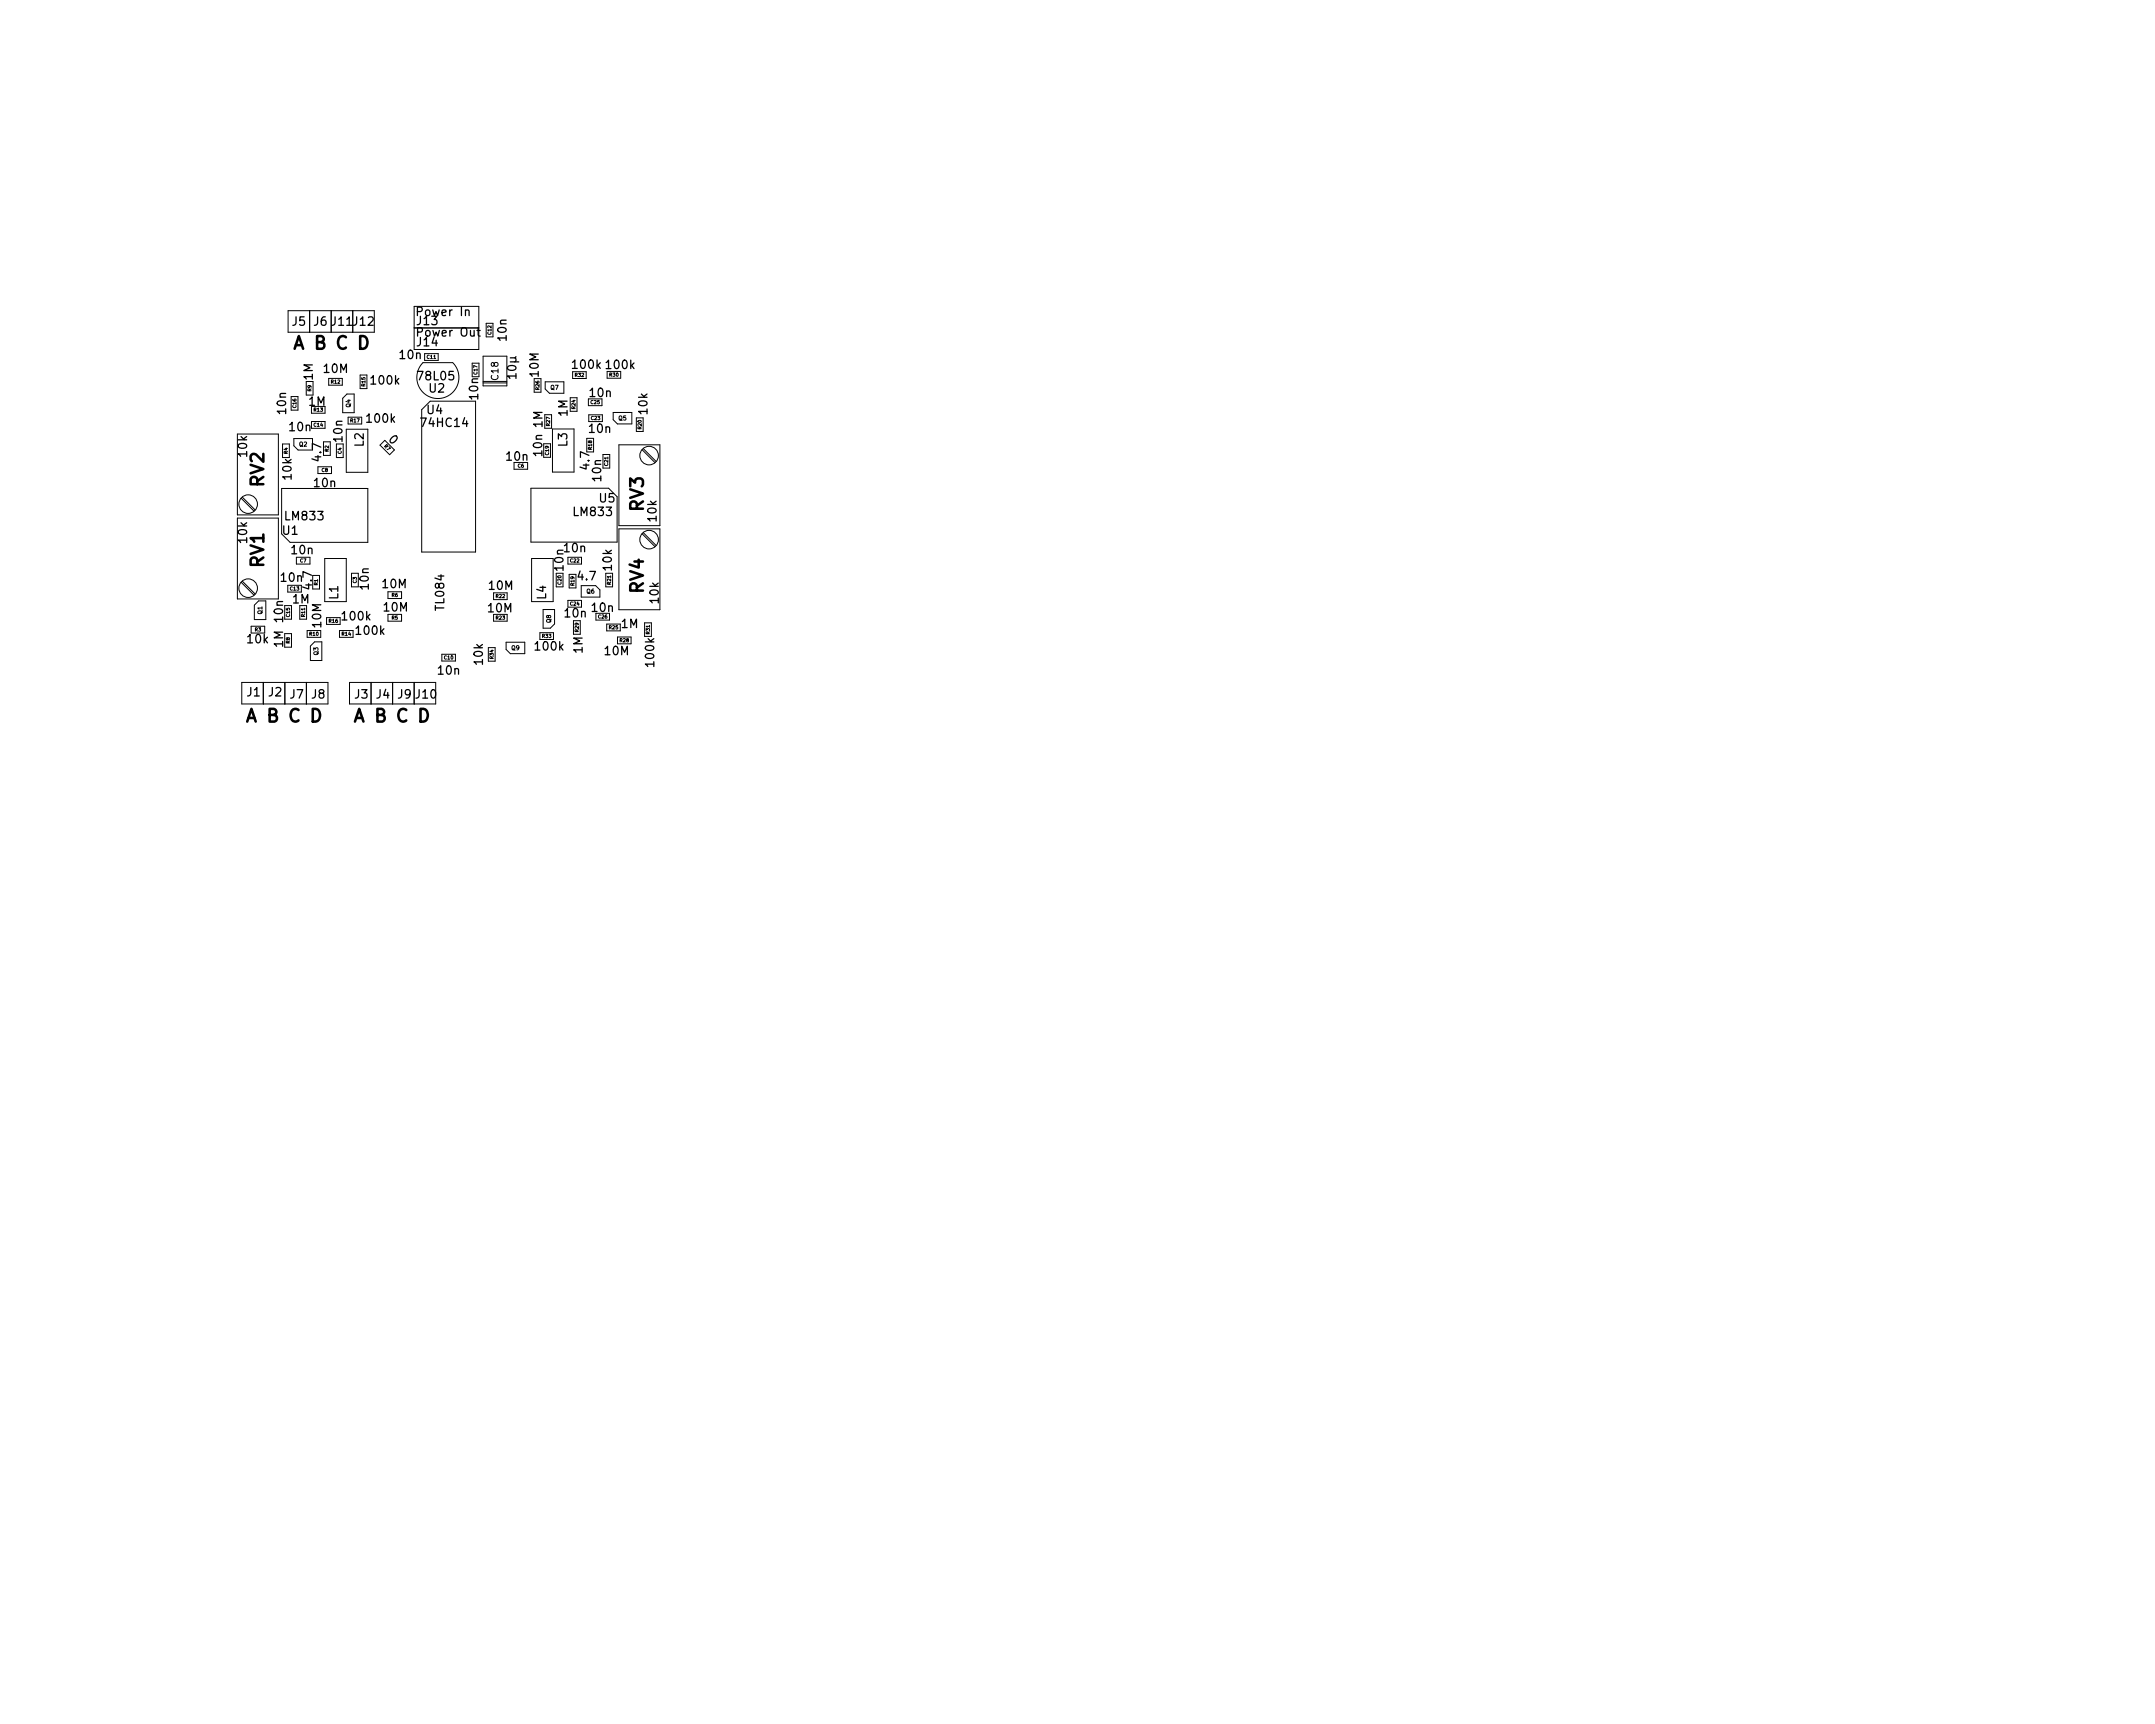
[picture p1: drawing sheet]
<svg xmlns="http://www.w3.org/2000/svg" width="254mm" height="203mm" viewBox="0 0 254 203" stroke-linecap="round" stroke-linejoin="round" font-family="sans-serif">
<defs><g id="words">
<g font-size="2.1">
<text x="34.5" y="41.2">A B C D</text>
<text x="31.1" y="57.4" transform="rotate(-90 31.1 57.4)">RV2</text>
<text x="75.9" y="60.2" transform="rotate(-90 75.9 60.2)">RV3</text>
<text x="31.1" y="66.9" transform="rotate(-90 31.1 66.9)">RV1</text>
<text x="75.9" y="69.9" transform="rotate(-90 75.9 69.9)">RV4</text>
<text x="28.9" y="85.1">A B C D</text>
<text x="41.6" y="85.1">A B C D</text>
</g>
<g font-size="1.4">
<text x="34.5" y="38.4">J5</text>
<text x="37" y="38.4">J6</text>
<text x="39.1" y="38.4">J11</text>
<text x="41.7" y="38.4">J12</text>
<text x="49.2" y="40.8">J14</text>
<text x="49.2" y="38.3">J13</text>
<text x="49.3" y="37.2">Power In</text>
<text x="49.4" y="39.7">Power Out</text>
<text x="59.7" y="40.1" transform="rotate(-90 59.7 40.1)">10n</text>
<text x="36.4" y="47.8">1M</text>
<text x="36.9" y="44.8" transform="rotate(-90 36.9 44.8)">1M</text>
<text x="38.2" y="44">10M</text>
<text x="43.8" y="45.3">100k</text>
<text x="47.2" y="42.3">10n</text>
<text x="49.4" y="44.8">78L05</text>
<text x="50.6" y="46.3">U2</text>
<text x="56.4" y="47" transform="rotate(-90 56.4 47)">10n</text>
<text x="60.9" y="44.5" transform="rotate(-90 60.9 44.5)">10µ</text>
<text x="63.5" y="44.4" transform="rotate(-90 63.5 44.4)">10M</text>
<text x="67.6" y="43.5">100k 100k</text>
<text x="69.6" y="46.8">10n</text>
<text x="29.1" y="53.8" transform="rotate(-90 29.1 53.8)">10k</text>
<text x="33.7" y="48.7" transform="rotate(-90 33.7 48.7)">10n</text>
<text x="34.2" y="50.8">10n</text>
<text x="40.4" y="52" transform="rotate(-90 40.4 52)">10n</text>
<text x="42.9" y="52.6" transform="rotate(-90 42.9 52.6)">L2</text>
<text x="43.3" y="49.8">100k</text>
<text x="45.7" y="51.9" transform="rotate(45 45.7 51.9)">0</text>
<text x="49.8" y="50.3">74HC14</text>
<text x="50.3" y="48.8">U4</text>
<text x="63.9" y="53.7" transform="rotate(-90 63.9 53.7)">10n 1M</text>
<text x="66.9" y="52.6" transform="rotate(-90 66.9 52.6)">L3</text>
<text x="66.9" y="49.1" transform="rotate(-90 66.9 49.1)">1M</text>
<text x="69.5" y="51">10n</text>
<text x="76.3" y="48.8" transform="rotate(-90 76.3 48.8)">10k</text>
<text x="34.4" y="56.5" transform="rotate(-90 34.4 56.5)">10k</text>
<text x="37.1" y="57.4">10n</text>
<text x="37.9" y="54.3" transform="rotate(-90 37.9 54.3)">4.7</text>
<text x="59.7" y="54.3">10n</text>
<text x="69.5" y="55.3" transform="rotate(-90 69.5 55.3)">4.7</text>
<text x="70.7" y="59.2">U5</text>
<text x="70.9" y="56.7" transform="rotate(-90 70.9 56.7)">10n</text>
<text x="29.1" y="63.9" transform="rotate(-90 29.1 63.9)">10k</text>
<text x="33.3" y="63">U1</text>
<text x="33.7" y="61.3">LM833</text>
<text x="34.4" y="65.3">10n</text>
<text x="66.5" y="65.1">10n</text>
<text x="67.7" y="60.8">LM833</text>
<text x="77.4" y="61.4" transform="rotate(-90 77.4 61.4)">10k</text>
<text x="33.2" y="68.6">10n</text>
<text x="34.5" y="71.1">1M</text>
<text x="36.8" y="69.4" transform="rotate(-90 36.8 69.4)">4.7</text>
<text x="39.9" y="70.6" transform="rotate(-90 39.9 70.6)">L1</text>
<text x="43.5" y="69.4" transform="rotate(-90 43.5 69.4)">10n</text>
<text x="45.1" y="69.3">10M</text>
<text x="52.4" y="71.8" transform="rotate(-90 52.4 71.8)">TL084</text>
<text x="57.7" y="69.5">10M</text>
<text x="64.4" y="70.6" transform="rotate(-90 64.4 70.6)">L4</text>
<text x="66.4" y="67.2" transform="rotate(-90 66.4 67.2)">10n</text>
<text x="68.2" y="68.4">4.7</text>
<text x="72.1" y="67.2" transform="rotate(-90 72.1 67.2)">10k</text>
<text x="77.6" y="71.1" transform="rotate(-90 77.6 71.1)">10k</text>
<text x="29.2" y="75.8">10k</text>
<text x="33.4" y="76.3" transform="rotate(-90 33.4 76.3)">1M</text>
<text x="33.4" y="73.3" transform="rotate(-90 33.4 73.3)">10n</text>
<text x="37.9" y="73.9" transform="rotate(-90 37.9 73.9)">10M</text>
<text x="40.4" y="73.1">100k</text>
<text x="42.1" y="74.8">100k</text>
<text x="45.3" y="72.1">10M</text>
<text x="57.6" y="72.2">10M</text>
<text x="63.2" y="76.7">100k</text>
<text x="66.6" y="72.8">10n</text>
<text x="68.7" y="77" transform="rotate(-90 68.7 77)">1M</text>
<text x="69.8" y="72.1">10n</text>
<text x="71.3" y="77.2">10M</text>
<text x="73.2" y="74">1M</text>
<text x="29.1" y="82.1">J1</text>
<text x="31.7" y="82.1">J2</text>
<text x="34.2" y="82.3">J7</text>
<text x="36.7" y="82.3">J8</text>
<text x="41.8" y="82.3">J3</text>
<text x="44.4" y="82.3">J4</text>
<text x="46.9" y="82.3">J9</text>
<text x="49.1" y="82.3">J10</text>
<text x="51.7" y="79.5">10n</text>
<text x="56.9" y="78.3" transform="rotate(-90 56.9 78.3)">10k</text>
<text x="77.1" y="78.5" transform="rotate(-90 77.1 78.5)">100k</text>
</g>
<text font-size="1.1" x="58.7" y="44.8" transform="rotate(-90 58.7 44.8)">C18</text>
<g font-size=".7">
<text x="64.9" y="45.9">Q7</text>
<text x="35.3" y="52.6">Q2</text>
<text x="41.3" y="48" transform="rotate(-90 41.3 48)">Q4</text>
<text x="72.9" y="49.5">Q5</text>
<text x="69.1" y="70">Q6</text>
<text x="30.9" y="72.4" transform="rotate(-90 30.9 72.4)">Q1</text>
<text x="37.5" y="77.2" transform="rotate(-90 37.5 77.2)">Q3</text>
<text x="60.3" y="76.6">Q9</text>
<text x="64.9" y="73.4" transform="rotate(-90 64.9 73.4)">Q8</text>
</g>
<g font-size=".6">
<text x="57.9" y="39.4" transform="rotate(-90 57.9 39.4)">C12</text>
<text x="36.7" y="46.1" transform="rotate(-90 36.7 46.1)">R9</text>
<text x="39" y="45.2">R12</text>
<text x="43" y="45.5" transform="rotate(-90 43 45.5)">R15</text>
<text x="50.3" y="42.3">C11</text>
<text x="56.3" y="44.1" transform="rotate(-90 56.3 44.1)">C17</text>
<text x="63.6" y="45.9" transform="rotate(-90 63.6 45.9)">R26</text>
<text x="67.8" y="44.4">R32</text>
<text x="69.6" y="47.6">C25</text>
<text x="71.8" y="44.4">R30</text>
<text x="33.9" y="53.5" transform="rotate(-90 33.9 53.5)">R4</text>
<text x="34.9" y="48.1" transform="rotate(-90 34.9 48.1)">C16</text>
<text x="37" y="50.3">C14</text>
<text x="37" y="48.5">R13</text>
<text x="38.7" y="53.2" transform="rotate(-90 38.7 53.2)">R2</text>
<text x="40.3" y="53.5" transform="rotate(-90 40.3 53.5)">C4</text>
<text x="41.3" y="49.8">R17</text>
<text x="45.2" y="52.6" transform="rotate(45 45.2 52.6)">R7</text>
<text x="64.7" y="53.6" transform="rotate(-90 64.7 53.6)">C19</text>
<text x="64.8" y="50.2" transform="rotate(-90 64.8 50.2)">R27</text>
<text x="67.8" y="48.2" transform="rotate(-90 67.8 48.2)">R24</text>
<text x="69.7" y="49.5">C23</text>
<text x="69.8" y="53" transform="rotate(-90 69.8 53)">R18</text>
<text x="75.6" y="50.6" transform="rotate(-90 75.6 50.6)">R20</text>
<text x="37.9" y="55.6">C8</text>
<text x="61" y="55.1">C6</text>
<text x="71.7" y="54.9" transform="rotate(-90 71.7 54.9)">C21</text>
<text x="34.2" y="69.6">C13</text>
<text x="35.4" y="66.3">C7</text>
<text x="37.5" y="69" transform="rotate(-90 37.5 69)">R1</text>
<text x="42" y="68.7" transform="rotate(-90 42 68.7)">C3</text>
<text x="46.2" y="70.3">R6</text>
<text x="58.5" y="70.5">R22</text>
<text x="66.2" y="68.9" transform="rotate(-90 66.2 68.9)">C20</text>
<text x="67.2" y="66.3">C22</text>
<text x="67.2" y="71.4">C24</text>
<text x="67.7" y="69" transform="rotate(-90 67.7 69)">R19</text>
<text x="72" y="68.9" transform="rotate(-90 72 68.9)">R21</text>
<text x="30" y="74.4">R3</text>
<text x="34.2" y="75.8" transform="rotate(-90 34.2 75.8)">R8</text>
<text x="34.2" y="72.7" transform="rotate(-90 34.2 72.7)">C15</text>
<text x="35.9" y="72.7" transform="rotate(-90 35.9 72.7)">R11</text>
<text x="36.5" y="74.9">R10</text>
<text x="38.8" y="73.4">R16</text>
<text x="40.3" y="74.9">R14</text>
<text x="46.2" y="73">R5</text>
<text x="52.4" y="77.7">C10</text>
<text x="58.2" y="77.6" transform="rotate(-90 58.2 77.6)">R34</text>
<text x="58.5" y="73">R23</text>
<text x="63.9" y="75.2">R33</text>
<text x="68.2" y="74.5" transform="rotate(-90 68.2 74.5)">R29</text>
<text x="70.5" y="72.9">C26</text>
<text x="71.8" y="74.2">R25</text>
<text x="73.1" y="75.7">R28</text>
<text x="76.6" y="74.7" transform="rotate(-90 76.6 74.7)">R31</text>
</g>
</g></defs>
<g fill="none" stroke="#000" stroke-width=".12">
<path d="M34 39.2v-2.6h10.1v2.6M36.5 36.6v2.6M39 36.6v2.6M41.6 36.6v2.6M48.8 36.1h7.6v5.1h-7.6zM48.8 38.7h7.6M57.3 38.1h.8v1.6h-.8zM28 51.2h4.8v9.5h-4.8zM28.4 58.7l1.5 1.6M28.6 58.6l1.5 1.5M33.2 57.6h10.2v6.3h-9.2l-1-1zM33.3 53.9v-1.6h.8v1.6"/>
<path d="M34.3 46.7h.8v1.6h-.8zM34.6 51.7h2.2v1.3h-1.7l-.5-.5zM36.1 45v1.6M36.7 49.7h1.6v.8h-1.6M36.7 47.9v.8h1.6v-.8M36.9 45v1.6M37.5 55h1.6v.8h-1.6zM38.1 52.1h.8v1.6h-.8M38.7 44.6h1.6v.8h-1.6zM39.7 52.3v1.6h.8v-1.6M40.8 50.6h2.6v5.1h-2.6zM40.9 46.4h.8v2.2h-1.3v-1.7z"/>
<path d="M41 49.2h1.6v.8h-1.6zM42.4 44.2h.8v1.6h-.8zM45.4 51.9l1.1 1.1-.6 .6-1.1-1.1zM49.7 48.3l1-1h5.4v17.8h-6.4zM50 41.7h1.6v.8h-1.6zM53.4 42.7a2.48 2.48 0 0 1 0 3.5 2.48 2.48 0 0 1-3.5 0 2.48 2.48 0 0 1 0-3.5h3.4M55.7 44.4v-1.6h.8v1.6M56.9 42h2.8v3.5h-2.8zM56.9 45.1h2.8M56.9 45h2.8M60.6 54.5v.8h1.6v-.8M62.6 57.5h9.1l1 1v5.4h-10.1z"/>
<path d="M63 44.6v1.6h.8v-1.6M64.1 52.3h.8v1.6h-.8M64.2 48.9h.8v1.6h-.8M64.3 45h2.2v1.4h-1.7l-.5-.5zM65.1 50.6h2.6v5h-2.6zM67.2 46.9h.8v1.6h-.8M67.5 43.8v.8h1.6v-.8M69.2 51.7h.8v1.6h-.8zM69.4 47v.8h1.6v-.8M69.4 49.7v-.8h1.6v.8M71.1 53.6h.8v1.6h-.8zM71.6 43.8v.8h1.6v-.8"/>
<path d="M72.3 48.6h2.2v1.4h-1.7l-.5-.5zM72.9 52.4h4.9v9.6h-4.9zM75 49.3h.8v1.6h-.8zM75.7 53l1.5 1.5M75.8 52.9l1.5 1.5M28 61.1h4.8v9.5h-4.8zM28.4 68.6l1.5 1.6M28.6 68.5l1.5 1.5M29.6 74.6v-.8h1.6v.8M30.5 70.8h.8v2.2h-1.3v-1.7zM33.6 71.4h.8v1.6h-.8M33.6 74.7h.8v1.6h-.8"/>
<path d="M33.9 69v.8h1.6M34.9 65.7v.8h1.6v-.8M35.3 71.4v1.6h.8v-1.6M36.2 74.3h1.6v.8h-1.6zM36.9 67.8h.8v1.6h-.8M37.1 75.7h.8v2.2h-1.3v-1.7zM38.3 65.8h2.5v5.1h-2.5zM40 74.3h1.6v.8h-1.6zM40.1 72.8h-1.6v.8h1.6M42.2 67.6h-.8v1.6h.8M45.7 69.7v.8h1.6v-.8M45.7 72.4v.8h1.6v-.8"/>
<path d="M52.1 77.1h1.6v.8h-1.6zM57.6 76.3h.8v1.6h-.8zM58.2 72.4v.8h1.6v-.8M58.2 69.9v.8h1.6v-.8M59.7 75.7h2.2v1.3h-1.7l-.5-.5zM62.7 65.8h2.5v5.1h-2.5zM63.6 75.4v-.8h1.6v.8M64 71.8h1.4v1.7l-.5 .5h-.9zM65.6 67.6v1.6h.8v-1.6M66.9 65.7h1.6v.8h-1.6zM66.9 71.6v-.8h1.6v.8M67.1 67.7h.8v1.6h-.8z"/>
<path d="M67.6 73.2v1.6M68.4 73.2v1.6M68.5 69h1.7l.5 .5v.9h-2.2zM70.2 72.3v.8h1.6v-.8M71.4 67.6v1.6h.8v-1.6M72.8 75.9v-.8h1.6v.8M72.9 62.3h4.9v9.6h-4.9zM73.1 73.6h-1.6v.8h1.6M75.7 62.9l1.5 1.5M75.8 62.8l1.5 1.5M76 75v-1.6h.8v1.6M28.5 83v-2.6h10.2v2.6"/>
<path d="M31 80.4v2.6M33.6 80.4v2.6M36.1 80.4v2.6M41.2 83v-2.6h10.2v2.6M43.7 80.4v2.6M46.3 80.4v2.6M48.8 80.4v2.6"/>
<circle cx="29.2" cy="59.4" r="1.1"/>
<circle cx="76.5" cy="53.7" r="1.09"/>
<circle cx="29.2" cy="69.3" r="1.1"/>
<circle cx="76.5" cy="63.6" r="1.09"/>
</g>
<use href="#words"/>
</svg>
